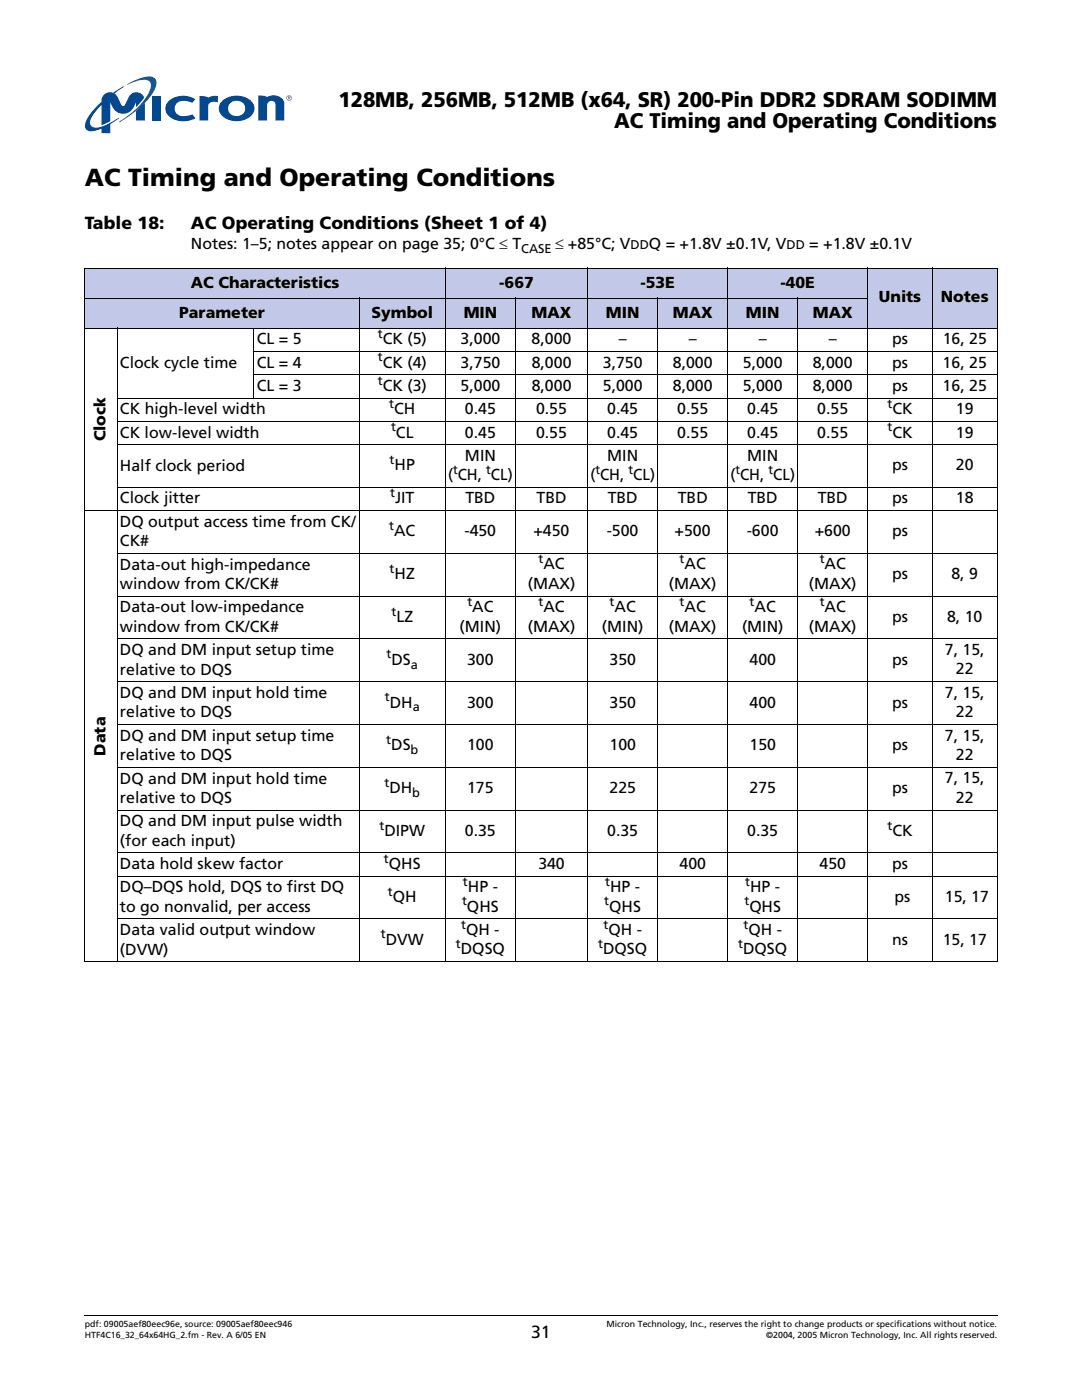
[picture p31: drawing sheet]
<svg xmlns="http://www.w3.org/2000/svg" width="216mm" height="279mm" viewBox="0 0 216 279" stroke-linecap="round" stroke-linejoin="round" font-family="sans-serif">
<defs><g id="words">
<text font-size="4.9" x="16.9" y="37.1">AC Timing and Operating Conditions</text>
<g font-size="4.2">
<text x="67.5" y="21.3">128MB, 256MB, 512MB (x64, SR) 200-Pin DDR2 SDRAM SODIMM</text>
<text x="122.5" y="25.5">AC Timing and Operating Conditions</text>
</g>
<g font-size="3.5">
<text x="16.9" y="45.7">Table 18:</text>
<text x="38.1" y="45.7">AC Operating Conditions (Sheet 1 of 4)</text>
<text x="106" y="267">31</text>
</g>
<g font-size="3.2">
<text x="38.1" y="49.7">Notes: 1–5; notes appear on page 35; 0°C ≤ T</text>
<text x="110.8" y="49.7">≤ +85°C; V</text>
<text x="129.5" y="49.7">Q = +1.8V ±0.1V, V</text>
<text x="161.5" y="49.7">= +1.8V ±0.1V</text>
<text x="38.1" y="57.4">AC Characteristics</text>
<text x="99.6" y="57.4">-667</text>
<text x="127.8" y="57.4">-53E</text>
<text x="155.7" y="57.4">-40E</text>
<text x="35.8" y="63.4">Parameter</text>
<text x="74.1" y="63.4">Symbol</text>
<text x="92.5" y="63.4">MIN</text>
<text x="106.1" y="63.4">MAX</text>
<text x="120.9" y="63.4">MIN</text>
<text x="134.3" y="63.4">MAX</text>
<text x="148.8" y="63.4">MIN</text>
<text x="162.2" y="63.4">MAX</text>
<text x="175.4" y="60.4">Units</text>
<text x="187.7" y="60.4">Notes</text>
<text x="51.2" y="68.7">CL = 5</text>
<text x="76.4" y="68.7">CK (5)</text>
<text x="91.9" y="68.7">3,000</text>
<text x="106.1" y="68.7">8,000</text>
<text x="123.5" y="68.7">–</text>
<text x="137.4" y="68.7">–</text>
<text x="151.4" y="68.7">–</text>
<text x="165.4" y="68.7">–</text>
<text x="178" y="68.7">ps</text>
<text x="188.1" y="68.7">16, 25</text>
<text x="23.9" y="73.4">Clock cycle time</text>
<text x="51.2" y="73.4">CL = 4</text>
<text x="76.4" y="73.4">CK (4)</text>
<text x="91.9" y="73.4">3,750</text>
<text x="106.1" y="73.4">8,000</text>
<text x="120.3" y="73.4">3,750</text>
<text x="134.3" y="73.4">8,000</text>
<text x="148.2" y="73.4">5,000</text>
<text x="162.2" y="73.4">8,000</text>
<text x="178" y="73.4">ps</text>
<text x="188.1" y="73.4">16, 25</text>
<text x="23.9" y="82.7">CK high-level width</text>
<text x="51.2" y="78">CL = 3</text>
<text x="76.4" y="78">CK (3)</text>
<text x="78.7" y="82.7">CH</text>
<text x="91.9" y="78">5,000</text>
<text x="92.8" y="82.7">0.45</text>
<text x="106.1" y="78">8,000</text>
<text x="107" y="82.7">0.55</text>
<text x="120.3" y="78">5,000</text>
<text x="121.2" y="82.7">0.45</text>
<text x="134.3" y="78">8,000</text>
<text x="135.1" y="82.7">0.55</text>
<text x="148.2" y="78">5,000</text>
<text x="149.1" y="82.7">0.45</text>
<text x="162.2" y="78">8,000</text>
<text x="163.1" y="82.7">0.55</text>
<text x="178" y="78">ps</text>
<text x="178.1" y="82.7">CK</text>
<text x="188.1" y="78">16, 25</text>
<text x="190.7" y="82.7">19</text>
<text x="21" y="88.1" transform="rotate(-90 21 88.1)">Clock</text>
<text x="23.9" y="87.4">CK low-level width</text>
<text x="79" y="87.3">CL</text>
<text x="92.8" y="87.3">0.45</text>
<text x="107" y="87.3">0.55</text>
<text x="121.2" y="87.3">0.45</text>
<text x="135.1" y="87.3">0.55</text>
<text x="149.1" y="87.3">0.45</text>
<text x="163.1" y="87.3">0.55</text>
<text x="178.1" y="87.3">CK</text>
<text x="190.7" y="87.3">19</text>
<text x="23.9" y="93.9">Half clock period</text>
<text x="78.7" y="93.9">HP</text>
<text x="89.4" y="95.8">( CH, CL)</text>
<text x="92.8" y="91.9">MIN</text>
<text x="117.8" y="95.8">( CH, CL)</text>
<text x="121.2" y="91.9">MIN</text>
<text x="145.8" y="95.8">( CH, CL)</text>
<text x="149.1" y="91.9">MIN</text>
<text x="178" y="93.9">ps</text>
<text x="190.7" y="93.9">20</text>
<text x="23.9" y="100.5">Clock jitter</text>
<text x="78.8" y="100.5">JIT</text>
<text x="92.9" y="100.5">TBD</text>
<text x="107.1" y="100.5">TBD</text>
<text x="121.3" y="100.5">TBD</text>
<text x="135.2" y="100.5">TBD</text>
<text x="149.2" y="100.5">TBD</text>
<text x="163.2" y="100.5">TBD</text>
<text x="178" y="100.5">ps</text>
<text x="190.7" y="100.5">18</text>
<text x="23.9" y="105.1">DQ output access time from CK/</text>
<text x="78.7" y="107">AC</text>
<text x="92.7" y="107">-450</text>
<text x="106.4" y="107">+450</text>
<text x="121.1" y="107">-500</text>
<text x="134.6" y="107">+500</text>
<text x="149" y="107">-600</text>
<text x="162.6" y="107">+600</text>
<text x="178" y="107">ps</text>
<text x="23.9" y="109">CK#</text>
<text x="23.9" y="113.7">Data-out high-impedance</text>
<text x="108.4" y="113.6">AC</text>
<text x="136.6" y="113.6">AC</text>
<text x="164.5" y="113.6">AC</text>
<text x="23.9" y="117.6">window from CK/CK#</text>
<text x="78.7" y="115.6">HZ</text>
<text x="105.3" y="117.5">(MAX)</text>
<text x="133.5" y="117.5">(MAX)</text>
<text x="161.4" y="117.5">(MAX)</text>
<text x="178" y="115.6">ps</text>
<text x="189.9" y="115.6">8, 9</text>
<text x="23.9" y="122.2">Data-out low-impedance</text>
<text x="79.1" y="124.1">LZ</text>
<text x="94.2" y="122.2">AC</text>
<text x="108.4" y="122.2">AC</text>
<text x="122.6" y="122.2">AC</text>
<text x="136.6" y="122.2">AC</text>
<text x="150.6" y="122.2">AC</text>
<text x="164.5" y="122.2">AC</text>
<text x="178" y="124.1">ps</text>
<text x="189" y="124.1">8, 10</text>
<text x="23.9" y="126.1">window from CK/CK#</text>
<text x="23.9" y="130.7">DQ and DM input setup time</text>
<text x="91.7" y="126.1">(MIN)</text>
<text x="105.3" y="126.1">(MAX)</text>
<text x="120.1" y="126.1">(MIN)</text>
<text x="133.5" y="126.1">(MAX)</text>
<text x="148.1" y="126.1">(MIN)</text>
<text x="161.4" y="126.1">(MAX)</text>
<text x="188.5" y="130.7">7, 15,</text>
<text x="23.9" y="134.6">relative to DQS</text>
<text x="78.1" y="132.7">DS</text>
<text x="93.2" y="132.7">300</text>
<text x="121.6" y="132.7">350</text>
<text x="149.6" y="132.7">400</text>
<text x="178" y="132.7">ps</text>
<text x="190.7" y="134.6">22</text>
<text x="23.9" y="139.3">DQ and DM input hold time</text>
<text x="23.9" y="143.2">relative to DQS</text>
<text x="77.8" y="141.2">DH</text>
<text x="93.2" y="141.2">300</text>
<text x="121.6" y="141.2">350</text>
<text x="149.6" y="141.2">400</text>
<text x="178" y="141.2">ps</text>
<text x="188.5" y="139.3">7, 15,</text>
<text x="190.7" y="143.2">22</text>
<text x="23.9" y="147.8">DQ and DM input setup time</text>
<text x="78.1" y="149.7">DS</text>
<text x="93.2" y="149.7">100</text>
<text x="121.6" y="149.7">100</text>
<text x="149.6" y="149.7">150</text>
<text x="178" y="149.7">ps</text>
<text x="188.5" y="147.8">7, 15,</text>
<text x="21" y="150.8" transform="rotate(-90 21 150.8)">Data</text>
<text x="23.9" y="151.7">relative to DQS</text>
<text x="190.7" y="151.7">22</text>
<text x="23.9" y="156.4">DQ and DM input hold time</text>
<text x="23.9" y="160.3">relative to DQS</text>
<text x="77.7" y="158.3">DH</text>
<text x="93.2" y="158.3">175</text>
<text x="121.6" y="158.3">225</text>
<text x="149.6" y="158.3">275</text>
<text x="178" y="158.3">ps</text>
<text x="188.5" y="156.3">7, 15,</text>
<text x="190.7" y="160.2">22</text>
<text x="23.9" y="164.9">DQ and DM input pulse width</text>
<text x="76.7" y="166.8">DIPW</text>
<text x="92.8" y="166.8">0.35</text>
<text x="121.2" y="166.8">0.35</text>
<text x="149.1" y="166.8">0.35</text>
<text x="178.1" y="166.8">CK</text>
<text x="23.9" y="173.4">Data hold skew factor</text>
<text x="23.9" y="168.8">(for each input)</text>
<text x="77.6" y="173.4">QHS</text>
<text x="107.4" y="173.4">340</text>
<text x="135.6" y="173.4">400</text>
<text x="163.5" y="173.4">450</text>
<text x="178" y="173.4">ps</text>
<text x="23.9" y="178.1">DQ–DQS hold, DQS to first DQ</text>
<text x="93.4" y="178.1">HP -</text>
<text x="121.8" y="178.1">HP -</text>
<text x="149.7" y="178.1">HP -</text>
<text x="23.9" y="182">to go nonvalid, per access</text>
<text x="78.4" y="180">QH</text>
<text x="93.2" y="181.9">QHS</text>
<text x="121.6" y="181.9">QHS</text>
<text x="149.5" y="181.9">QHS</text>
<text x="178.5" y="180">ps</text>
<text x="188.5" y="180">15, 17</text>
<text x="23.9" y="186.6">Data valid output window</text>
<text x="23.9" y="190.5">(DVW)</text>
<text x="77" y="188.6">DVW</text>
<text x="91.9" y="190.5">DQSQ</text>
<text x="93" y="186.6">QH -</text>
<text x="120.4" y="190.5">DQSQ</text>
<text x="121.4" y="186.6">QH -</text>
<text x="148.3" y="190.5">DQSQ</text>
<text x="149.4" y="186.6">QH -</text>
<text x="178" y="188.6">ns</text>
<text x="188.1" y="188.6">15, 17</text>
</g>
<g font-size="2.5">
<text x="104" y="50.5">CASE</text>
<text x="125.8" y="49.7">DD</text>
<text x="156.9" y="49.7">DD</text>
<text x="75.4" y="67.4">t</text>
<text x="75.4" y="72.1">t</text>
<text x="75.4" y="76.8">t</text>
<text x="77.7" y="81.4">t</text>
<text x="177.1" y="81.4">t</text>
<text x="78" y="86.1">t</text>
<text x="177.1" y="86.1">t</text>
<text x="77.7" y="92.6">t</text>
<text x="90.4" y="94.6">t</text>
<text x="97" y="94.6">t</text>
<text x="118.8" y="94.6">t</text>
<text x="125.4" y="94.6">t</text>
<text x="146.7" y="94.6">t</text>
<text x="153.4" y="94.6">t</text>
<text x="77.9" y="99.2">t</text>
<text x="77.7" y="105.8">t</text>
<text x="107.5" y="112.4">t</text>
<text x="135.6" y="112.4">t</text>
<text x="163.6" y="112.4">t</text>
<text x="77.7" y="114.3">t</text>
<text x="78.1" y="122.9">t</text>
<text x="93.3" y="120.9">t</text>
<text x="107.5" y="120.9">t</text>
<text x="121.6" y="120.9">t</text>
<text x="135.6" y="120.9">t</text>
<text x="149.6" y="120.9">t</text>
<text x="163.6" y="120.9">t</text>
<text x="77.1" y="131.4">t</text>
<text x="82" y="133.5">a</text>
<text x="76.8" y="139.9">t</text>
<text x="82.4" y="142">a</text>
<text x="77.1" y="148.5">t</text>
<text x="81.9" y="150.5">b</text>
<text x="76.7" y="157">t</text>
<text x="82.3" y="159.1">b</text>
<text x="75.7" y="165.5">t</text>
<text x="177.1" y="165.5">t</text>
<text x="76.6" y="172.1">t</text>
<text x="77.4" y="178.7">t</text>
<text x="92.4" y="176.8">t</text>
<text x="120.8" y="176.8">t</text>
<text x="148.7" y="176.8">t</text>
<text x="92" y="185.3">t</text>
<text x="92.2" y="180.7">t</text>
<text x="120.4" y="185.3">t</text>
<text x="120.6" y="180.7">t</text>
<text x="148.4" y="185.3">t</text>
<text x="148.5" y="180.7">t</text>
<text x="76" y="187.3">t</text>
<text x="91" y="189.2">t</text>
<text x="119.4" y="189.2">t</text>
<text x="147.3" y="189.2">t</text>
</g>
<g font-size="1.8">
<text x="16.9" y="264.9">pdf: 09005aef80eec96e, source: 09005aef80eec946</text>
<text x="16.9" y="267">HTF4C16_32_64x64HG_2.fm - Rev. A 6/05 EN</text>
<text x="121" y="264.9">Micron Technology, Inc., reserves the right to change products or specifications without notice.</text>
<text x="152.9" y="267">©2004, 2005 Micron Technology, Inc. All rights reserved.</text>
</g>
</g></defs>
<path d="M16.8 262.4l.1 .2z" fill="#000"/>
<path d="M16.9 262.5h182.2" fill="none" stroke="#000" stroke-width=".2"/>
<g fill="#fff">
<path d="M16.9 28h182.1v1.7h-182.1z"/>
<path d="M16.9 15.3h41.5v11.3h-41.5z"/>
</g>
<g fill="#004990">
<path d="M33.8 20a4.6 4.6 0 0 1 5.2-.2l-.6 .7a2.9 2.9 0 0 0-3.3 .3 1.6 1.6 0 0 0 .1 1.8 1.6 1.6 0 0 0 1.8 .6l1.4-.4 .6 .8a4.7 4.7 0 0 1-5.6-.8 2.01 2.01 0 0 1 .4-2.8z"/>
<path d="M51.5 19.1a2.24 2.24 0 0 1 1.8 .3l.6-.3a2.42 2.42 0 0 1 2.7 1.1l.1 3.9h-1.7v-3.3a.85 .85 0 0 0-1-.7 .85 .85 0 0 0-.7 .9v3.1h-1.8z"/>
<path d="M30.4 19.2h1.7v4.9h-1.7z"/>
<path d="M39.8 19.2l1.3 .1 .4 .2 1-.4 1 .1v1.2l-.5-.1a1.18 1.18 0 0 0-1.5 .8v3h-1.7z"/>
<path d="M27.1 22.1l1.8-1.6v3.6h-1.8z"/>
<path d="M46.1 20.5a1.68 1.68 0 0 1 2.1-.1 1.68 1.68 0 0 1 .5 2.1 1.69 1.69 0 0 1-2.3 .5 1.69 1.69 0 0 1-.6-2.2zM44.5 20a2.11 2.11 0 0 0 .5 3.7 4.4 4.4 0 0 0 5.4-.9 2.13 2.13 0 0 0-1-3.2 4.6 4.6 0 0 0-4.9 .4z"/>
</g>
<path d="M25.4 16.8a9.2 9.2 0 0 1 4.9-1.5 1.26 1.26 0 0 1 .8 1.8 14 14 0 0 1-4.9 5.7l-2.5 1.6 .4-.4a14.8 14.8 0 0 0 5.9-6.3 1.22 1.22 0 0 0-.1-1.3 1.22 1.22 0 0 0-1.3-.5l-1.2 .2-2 .8z" fill="#00817a"/>
<g fill="#004990">
<path d="M20.7 18.9a2.18 2.18 0 0 1 1.9-.4l2.1-1.3-1.9 1.5 .7 .7 .8 1.6 .4 .1 .3-.2a3.3 3.3 0 0 1 1.5-2.3 1.55 1.55 0 0 1 2.2 1l-1.6 1.8v-1a2.8 2.8 0 0 1-2.5 2.3 2.34 2.34 0 0 1-2.2-1.5l-.4-.8v3.8l-1.8 .8v-4.1l-.7 .8a5 5 0 0 0-1.5 3 1.14 1.14 0 0 0 1.4 .8 18 18 0 0 0 4.4-2l-1.8 1.3v1.8h-1.8v-.9a3.7 3.7 0 0 1-2.8 .3 1.36 1.36 0 0 1-.2-1.8 11.1 11.1 0 0 1 3-3.9 1.78 1.78 0 0 1 .5-1.4z"/>
<path d="M57.1 19.6a.55 .55 0 0 1 1.1 0 .55 .55 0 0 1-1.1 0zM57.2 19.6a.45 .45 0 0 0 .9 0 .45 .45 0 0 0-.9 0zM57.5 19.2l.4 .1-.1 .3 .2 .3-.3-.3-.2 .3zM57.6 19.3v.2h.2v-.2z"/>
</g>
<g fill="#c2c8e8">
<path d="M16.9 53.5h72v6h-72z"/>
<path d="M88.9 53.5h28.4v6h-28.4z"/>
<path d="M117.3 53.5h27.9v6h-27.9z"/>
<path d="M145.2 53.5h28v6h-28z"/>
<path d="M173.2 53.5h12.9v12h-12.9z"/>
<path d="M186.1 53.5h12.8v12h-12.8z"/>
<path d="M16.9 59.5h54.8v6h-54.8z"/>
<path d="M71.7 59.5h17.2v6h-17.2z"/>
<path d="M88.9 59.5h13.9v6h-13.9z"/>
<path d="M102.8 59.5h14.5v6h-14.5z"/>
<path d="M117.3 59.5h13.9v6h-13.9z"/>
<path d="M131.2 59.5h14v6h-14z"/>
<path d="M145.2 59.5h14v6h-14z"/>
<path d="M159.2 59.5h14v6h-14z"/>
</g>
<g fill="none" stroke="#000" stroke-width=".2">
<path d="M16.8 53.5h182.2M16.8 59.5h156.4M16.9 53.6v138.2M71.7 59.4v132.6M88.9 53.4v138.6M102.8 59.4v132.6M117.3 53.4v138.6M131.2 59.4v132.6M145.2 53.4v138.6M159.2 59.4v132.6M173.2 53.4v138.6M186.1 53.4v138.6"/>
<path d="M198.9 53.6v138.2M16.8 65.5h182.2M23.3 79.5h175.7M23.3 65.4v126.6M50.5 70.1h148.5M50.5 74.8h148.5M50.6 65.4v14.1M23.3 84.1h175.7M23.3 88.8h175.7M23.3 97.2h175.7M16.8 101.9h182.2M23.3 110.4h175.7"/>
<path d="M23.3 119h175.7M23.3 127.5h175.7M23.3 136h175.7M23.3 144.6h175.7M23.3 153.1h175.7M23.3 161.7h175.7M23.3 170.2h175.7M23.3 174.9h175.7M16.8 191.9h182.2M23.3 183.4h175.7"/>
</g>
<use href="#words"/>
</svg>
